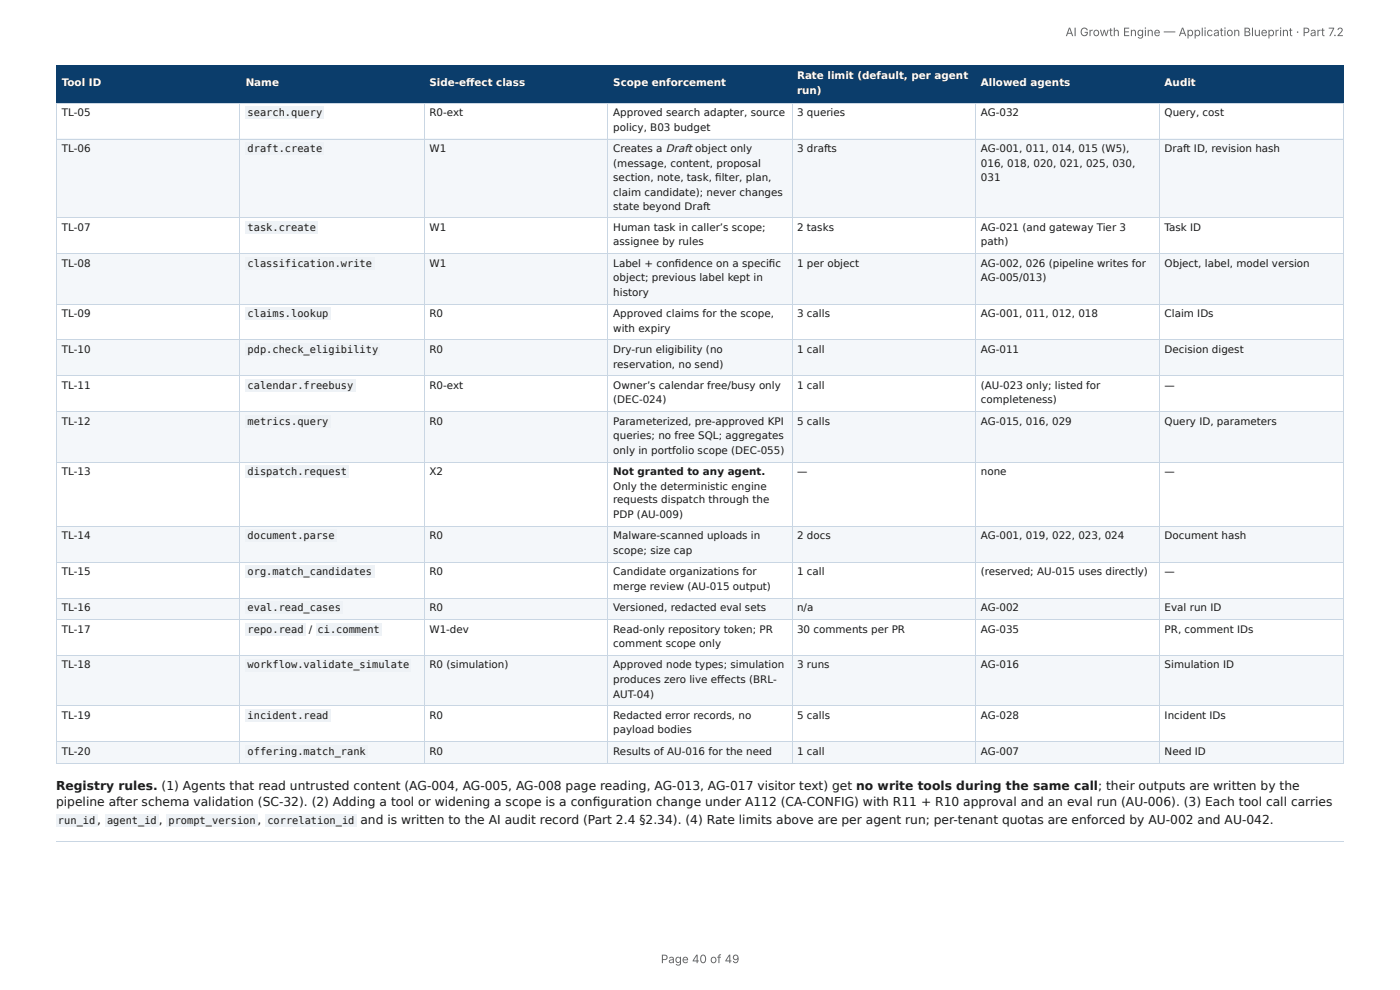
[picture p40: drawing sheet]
<svg xmlns="http://www.w3.org/2000/svg" width="297mm" height="210mm" viewBox="0 0 297 210" stroke-linecap="round" stroke-linejoin="round" font-family="sans-serif">
<defs><g id="words">
<g font-size="2.6" fill="#1a1a1a">
<text x="11.9" y="167.7">Registry rules. (1) Agents that read untrusted content (AG-004, AG-005, AG-008 page reading, AG-013, AG-017 visitor text) get no write tools during the same call; their outputs are written by the</text>
<text x="11.9" y="171.2">pipeline after schema validation (SC-32). (2) Adding a tool or widening a scope is a confi guration change under A112 (CA-CONFIG) with R11 + R10 approval and an eval run (AU-006). (3) Each tool call carries</text>
<text x="20.7" y="174.9">,</text>
<text x="33.7" y="174.9">,</text>
<text x="54.7" y="174.9">,</text>
<text x="76.5" y="174.9">and is written to the AI audit record (Part 2.4 §2.34). (4) Rate limits above are per agent run; per-tenant quotas are enforced by AU-002 and AU-042.</text>
</g>
<g font-size="2.5" fill="#666">
<text x="226.3" y="7.7">AI Growth Engine — Application Blueprint · Part 7.2</text>
<text x="140.4" y="204.5">Page 40 of 49</text>
</g>
<g font-size="2.2" fill="#fff">
<text x="169.3" y="16.8">Rate limit (default, per agent</text>
<text x="13.1" y="18.3">Tool ID</text>
<text x="52.2" y="18.3">Name</text>
<text x="91.2" y="18.3">Side-eff ect class</text>
<text x="130.3" y="18.3">Scope enforcement</text>
<text x="169.3" y="19.9">run)</text>
<text x="208.3" y="18.3">Allowed agents</text>
<text x="247.4" y="18.3">Audit</text>
</g>
<g font-size="2.2" fill="#1a1a1a">
<text x="13.1" y="24.7">TL-05</text>
<text x="52.6" y="24.7">search.query</text>
<text x="91.2" y="24.7">R0-ext</text>
<text x="130.3" y="24.7">Approved search adapter, source</text>
<text x="130.3" y="27.8">policy, B03 budget</text>
<text x="169.3" y="24.7">3 queries</text>
<text x="208.3" y="24.7">AG-032</text>
<text x="247.4" y="24.7">Query, cost</text>
<text x="13.1" y="32.3">TL-06</text>
<text x="52.6" y="32.3">draft.create</text>
<text x="91.2" y="32.3">W1</text>
<text x="130.3" y="32.3">Creates a Draft object only</text>
<text x="130.3" y="35.4">(message, content, proposal</text>
<text x="169.3" y="32.3">3 drafts</text>
<text x="208.3" y="32.3">AG-001, 011, 014, 015 (W5),</text>
<text x="208.3" y="35.4">016, 018, 020, 021, 025, 030,</text>
<text x="247.4" y="32.3">Draft ID, revision hash</text>
<text x="130.3" y="38.5">section, note, task, fi lter, plan,</text>
<text x="130.3" y="41.6">claim candidate); never changes</text>
<text x="208.3" y="38.5">031</text>
<text x="130.3" y="44.7">state beyond Draft</text>
<text x="13.1" y="49">TL-07</text>
<text x="52.6" y="49">task.create</text>
<text x="91.2" y="49">W1</text>
<text x="130.3" y="49">Human task in caller’s scope;</text>
<text x="130.3" y="52.1">assignee by rules</text>
<text x="169.3" y="49">2 tasks</text>
<text x="208.3" y="49">AG-021 (and gateway Tier 3</text>
<text x="208.3" y="52.1">path)</text>
<text x="247.4" y="49">Task ID</text>
<text x="13.1" y="56.6">TL-08</text>
<text x="52.6" y="56.6">classification.write</text>
<text x="91.2" y="56.6">W1</text>
<text x="130.3" y="56.6">Label + confi dence on a specifi c</text>
<text x="130.3" y="59.7">object; previous label kept in</text>
<text x="169.3" y="56.6">1 per object</text>
<text x="208.3" y="56.6">AG-002, 026 (pipeline writes for</text>
<text x="208.3" y="59.7">AG-005/013)</text>
<text x="247.4" y="56.6">Object, label, model version</text>
<text x="130.3" y="62.8">history</text>
<text x="13.1" y="67.3">TL-09</text>
<text x="52.6" y="67.3">claims.lookup</text>
<text x="91.2" y="67.3">R0</text>
<text x="130.3" y="67.3">Approved claims for the scope,</text>
<text x="130.3" y="70.4">with expiry</text>
<text x="169.3" y="67.3">3 calls</text>
<text x="208.3" y="67.3">AG-001, 011, 012, 018</text>
<text x="247.4" y="67.3">Claim IDs</text>
<text x="13.1" y="75">TL-10</text>
<text x="52.6" y="75">pdp.check_eligibility</text>
<text x="91.2" y="75">R0</text>
<text x="130.3" y="75">Dry-run eligibility (no</text>
<text x="169.3" y="75">1 call</text>
<text x="208.3" y="75">AG-011</text>
<text x="247.4" y="75">Decision digest</text>
<text x="13.1" y="82.6">TL-11</text>
<text x="52.6" y="82.6">calendar.freebusy</text>
<text x="91.2" y="82.6">R0-ext</text>
<text x="130.3" y="78.1">reservation, no send)</text>
<text x="130.3" y="82.6">Owner’s calendar free/busy only</text>
<text x="169.3" y="82.6">1 call</text>
<text x="208.3" y="82.6">(AU-023 only; listed for</text>
<text x="247.4" y="82.6">—</text>
<text x="130.3" y="85.7">(DEC-024)</text>
<text x="208.3" y="85.7">completeness)</text>
<text x="13.1" y="90.2">TL-12</text>
<text x="52.6" y="90.2">metrics.query</text>
<text x="91.2" y="90.2">R0</text>
<text x="130.3" y="90.2">Parameterized, pre-approved KPI</text>
<text x="130.3" y="93.3">queries; no free SQL; aggregates</text>
<text x="169.3" y="90.2">5 calls</text>
<text x="208.3" y="90.2">AG-015, 016, 029</text>
<text x="247.4" y="90.2">Query ID, parameters</text>
<text x="13.1" y="100.9">TL-13</text>
<text x="52.6" y="100.9">dispatch.request</text>
<text x="91.2" y="100.9">X2</text>
<text x="130.3" y="96.4">only in portfolio scope (DEC-055)</text>
<text x="130.3" y="100.9">Not granted to any agent.</text>
<text x="169.3" y="100.9">—</text>
<text x="208.3" y="100.9">none</text>
<text x="247.4" y="100.9">—</text>
<text x="130.3" y="104">Only the deterministic engine</text>
<text x="130.3" y="106.9">requests dispatch through the</text>
<text x="130.3" y="110">PDP (AU-009)</text>
<text x="13.1" y="114.5">TL-14</text>
<text x="52.6" y="114.5">document.parse</text>
<text x="91.2" y="114.5">R0</text>
<text x="130.3" y="114.5">Malware-scanned uploads in</text>
<text x="130.3" y="117.6">scope; size cap</text>
<text x="169.3" y="114.5">2 docs</text>
<text x="208.3" y="114.5">AG-001, 019, 022, 023, 024</text>
<text x="247.4" y="114.5">Document hash</text>
<text x="13.1" y="122.2">TL-15</text>
<text x="52.6" y="122.2">org.match_candidates</text>
<text x="91.2" y="122.2">R0</text>
<text x="130.3" y="122.2">Candidate organizations for</text>
<text x="130.3" y="125.2">merge review (AU-015 output)</text>
<text x="169.3" y="122.2">1 call</text>
<text x="208.3" y="122.2">(reserved; AU-015 uses directly)</text>
<text x="247.4" y="122.2">—</text>
<text x="13.1" y="129.8">TL-16</text>
<text x="52.6" y="129.8">eval.read_cases</text>
<text x="91.2" y="129.8">R0</text>
<text x="130.3" y="129.8">Versioned, redacted eval sets</text>
<text x="169.3" y="129.8">n/a</text>
<text x="208.3" y="129.8">AG-002</text>
<text x="247.4" y="129.8">Eval run ID</text>
<text x="13.1" y="134.3">TL-17</text>
<text x="52.6" y="134.3">repo.read</text>
<text x="65.6" y="134.3">/</text>
<text x="67.5" y="134.3">ci.comment</text>
<text x="91.2" y="134.3">W1-dev</text>
<text x="130.3" y="134.3">Read-only repository token; PR</text>
<text x="130.3" y="137.4">comment scope only</text>
<text x="169.3" y="134.3">30 comments per PR</text>
<text x="208.3" y="134.3">AG-035</text>
<text x="247.4" y="134.3">PR, comment IDs</text>
<text x="13.1" y="141.9">TL-18</text>
<text x="52.6" y="141.9">workflow.validate_simulate</text>
<text x="91.2" y="141.9">R0 (simulation)</text>
<text x="130.3" y="141.9">Approved node types; simulation</text>
<text x="169.3" y="141.9">3 runs</text>
<text x="208.3" y="141.9">AG-016</text>
<text x="247.4" y="141.9">Simulation ID</text>
<text x="130.3" y="145">produces zero live eff ects (BRL-</text>
<text x="130.3" y="148.1">AUT-04)</text>
<text x="13.1" y="152.7">TL-19</text>
<text x="52.6" y="152.7">incident.read</text>
<text x="91.2" y="152.7">R0</text>
<text x="130.3" y="152.7">Redacted error records, no</text>
<text x="130.3" y="155.7">payload bodies</text>
<text x="169.3" y="152.7">5 calls</text>
<text x="208.3" y="152.7">AG-028</text>
<text x="247.4" y="152.7">Incident IDs</text>
<text x="13.1" y="160.3">TL-20</text>
<text x="52.6" y="160.3">offering.match_rank</text>
<text x="91.2" y="160.3">R0</text>
<text x="130.3" y="160.3">Results of AU-016 for the need</text>
<text x="169.3" y="160.3">1 call</text>
<text x="208.3" y="160.3">AG-007</text>
<text x="247.4" y="160.3">Need ID</text>
<text x="12.3" y="174.9">run_id</text>
<text x="22.7" y="174.9">agent_id</text>
<text x="35.8" y="174.9">prompt_version</text>
<text x="56.8" y="174.9">correlation_id</text>
</g>
</g></defs>
<g fill="#0b3d6b">
<path d="M12.1 14h39v7.8h-39z"/>
<path d="M51.1 14h38.9v7.8h-38.9z"/>
<path d="M90 14h39.2v7.8h-39.2z"/>
<path d="M129.2 14h38.9v7.8h-38.9z"/>
<path d="M168.1 14h39.2v7.8h-39.2z"/>
<path d="M207.3 14h38.9v7.8h-38.9z"/>
<path d="M246.2 14h39.2v7.8h-39.2z"/>
</g>
<g fill="#f4f7fa">
<path d="M12.1 29.4h39v16.9h-39z"/>
<path d="M51.1 29.4h38.9v16.9h-38.9z"/>
<path d="M90 29.4h39.2v16.9h-39.2z"/>
<path d="M129.2 29.4h38.9v16.9h-38.9z"/>
<path d="M168.1 29.4h39.2v16.9h-39.2z"/>
<path d="M207.3 29.4h38.9v16.9h-38.9z"/>
<path d="M246.2 29.4h39.2v16.9h-39.2z"/>
<path d="M12.1 53.9h39v10.8h-39z"/>
<path d="M51.1 53.9h38.9v10.8h-38.9z"/>
<path d="M90 53.9h39.2v10.8h-39.2z"/>
<path d="M129.2 53.9h38.9v10.8h-38.9z"/>
<path d="M168.1 53.9h39.2v10.8h-39.2z"/>
<path d="M207.3 53.9h38.9v10.8h-38.9z"/>
<path d="M246.2 53.9h39.2v10.8h-39.2z"/>
<path d="M12.1 72.3h39v7.4h-39z"/>
<path d="M51.1 72.3h38.9v7.4h-38.9z"/>
<path d="M90 72.3h39.2v7.4h-39.2z"/>
<path d="M129.2 72.3h38.9v7.4h-38.9z"/>
<path d="M168.1 72.3h39.2v7.4h-39.2z"/>
<path d="M207.3 72.3h38.9v7.4h-38.9z"/>
<path d="M246.2 72.3h39.2v7.4h-39.2z"/>
<path d="M12.1 87.3h39v10.7h-39z"/>
<path d="M51.1 87.3h38.9v10.7h-38.9z"/>
<path d="M90 87.3h39.2v10.7h-39.2z"/>
<path d="M129.2 87.3h38.9v10.7h-38.9z"/>
<path d="M168.1 87.3h39.2v10.7h-39.2z"/>
<path d="M207.3 87.3h38.9v10.7h-38.9z"/>
<path d="M246.2 87.3h39.2v10.7h-39.2z"/>
<path d="M12.1 111.9h39v7.6h-39z"/>
<path d="M51.1 111.9h38.9v7.6h-38.9z"/>
<path d="M90 111.9h39.2v7.6h-39.2z"/>
<path d="M129.2 111.9h38.9v7.6h-38.9z"/>
<path d="M168.1 111.9h39.2v7.6h-39.2z"/>
<path d="M207.3 111.9h38.9v7.6h-38.9z"/>
<path d="M246.2 111.9h39.2v7.6h-39.2z"/>
<path d="M12.1 127.1h39v4.5h-39z"/>
<path d="M51.1 127.1h38.9v4.5h-38.9z"/>
<path d="M90 127.1h39.2v4.5h-39.2z"/>
<path d="M129.2 127.1h38.9v4.5h-38.9z"/>
<path d="M168.1 127.1h39.2v4.5h-39.2z"/>
<path d="M207.3 127.1h38.9v4.5h-38.9z"/>
<path d="M246.2 127.1h39.2v4.5h-39.2z"/>
<path d="M12.1 139.1h39v10.7h-39z"/>
<path d="M51.1 139.1h38.9v10.7h-38.9z"/>
<path d="M90 139.1h39.2v10.7h-39.2z"/>
<path d="M129.2 139.1h38.9v10.7h-38.9z"/>
<path d="M168.1 139.1h39.2v10.7h-39.2z"/>
<path d="M207.3 139.1h38.9v10.7h-38.9z"/>
<path d="M246.2 139.1h39.2v10.7h-39.2z"/>
<path d="M12.1 157.4h39v4.5h-39z"/>
<path d="M51.1 157.4h38.9v4.5h-38.9z"/>
<path d="M90 157.4h39.2v4.5h-39.2z"/>
<path d="M129.2 157.4h38.9v4.5h-38.9z"/>
<path d="M168.1 157.4h39.2v4.5h-39.2z"/>
<path d="M207.3 157.4h38.9v4.5h-38.9z"/>
<path d="M246.2 157.4h39.2v4.5h-39.2z"/>
</g>
<path d="M11.9 13.9h273.5M12 13.8v8.2M51 13.8v8.2M90.1 13.8v8.2M129.1 13.8v8.2M168.2 13.8v8.2M207.2 13.8v8.2M246.3 13.8v8.2M285.3 13.8v8.2M11.9 21.9h273.5" fill="none" stroke="#0b3d6b" stroke-width=".21"/>
<g fill="none" stroke="#c9d6e3" stroke-width=".21">
<path d="M11.9 21.9h273.5M11.9 29.5h273.5M12 22v140.1M51 22v140.1M90.1 22v140.1M129.1 22v140.1M168.2 22v140.1M207.2 22v140.1M246.3 22v140.1M285.3 22v140.1M11.9 46.2h273.5M11.9 53.8h273.5"/>
<path d="M11.9 64.6h273.5M11.9 72.2h273.5M11.9 79.8h273.5M11.9 87.4h273.5M11.9 98.1h273.5M11.9 111.8h273.5M11.9 119.4h273.5M11.9 127h273.5M11.9 131.5h273.5M11.9 139.2h273.5M11.9 149.9h273.5M11.9 157.5h273.5"/>
<path d="M11.9 162h273.5M11.9 178.7h273.5"/>
</g>
<g fill="#eef2f6">
<path d="M52.1 22.6h16.7v2.7h-16.7z"/>
<path d="M52.1 30.2h16.7v2.7h-16.7z"/>
<path d="M52.1 46.9h15.4v2.7h-15.4z"/>
<path d="M52.1 54.6h27.4v2.6h-27.4z"/>
<path d="M52.1 65.3h18.1v2.7h-18.1z"/>
<path d="M52.1 72.9h28.6v2.7h-28.6z"/>
<path d="M52.1 80.5h23.5v2.7h-23.5z"/>
<path d="M52.1 88.2h18.1v2.6h-18.1z"/>
<path d="M52.1 98.9h22v2.6h-22z"/>
<path d="M52.1 112.5h19.4v2.7h-19.4z"/>
<path d="M52.1 120.1h27.4v2.7h-27.4z"/>
<path d="M52.1 127.7h20.8v2.7h-20.8z"/>
<path d="M52.1 132.3h12.8v2.6h-12.8z"/>
<path d="M67.1 132.3h14v2.6h-14z"/>
<path d="M52.1 139.9h35.2v2.7h-35.2z"/>
<path d="M52.1 150.6h18.1v2.7h-18.1z"/>
<path d="M52.1 158.2h26v2.7h-26z"/>
<path d="M11.9 172.9h8.9v2.6h-8.9z"/>
<path d="M22.4 172.9h11.4v2.6h-11.4z"/>
<path d="M35.4 172.9h19.4v2.6h-19.4z"/>
<path d="M56.4 172.9h19.4v2.6h-19.4z"/>
</g>
<use href="#words"/>
</svg>
